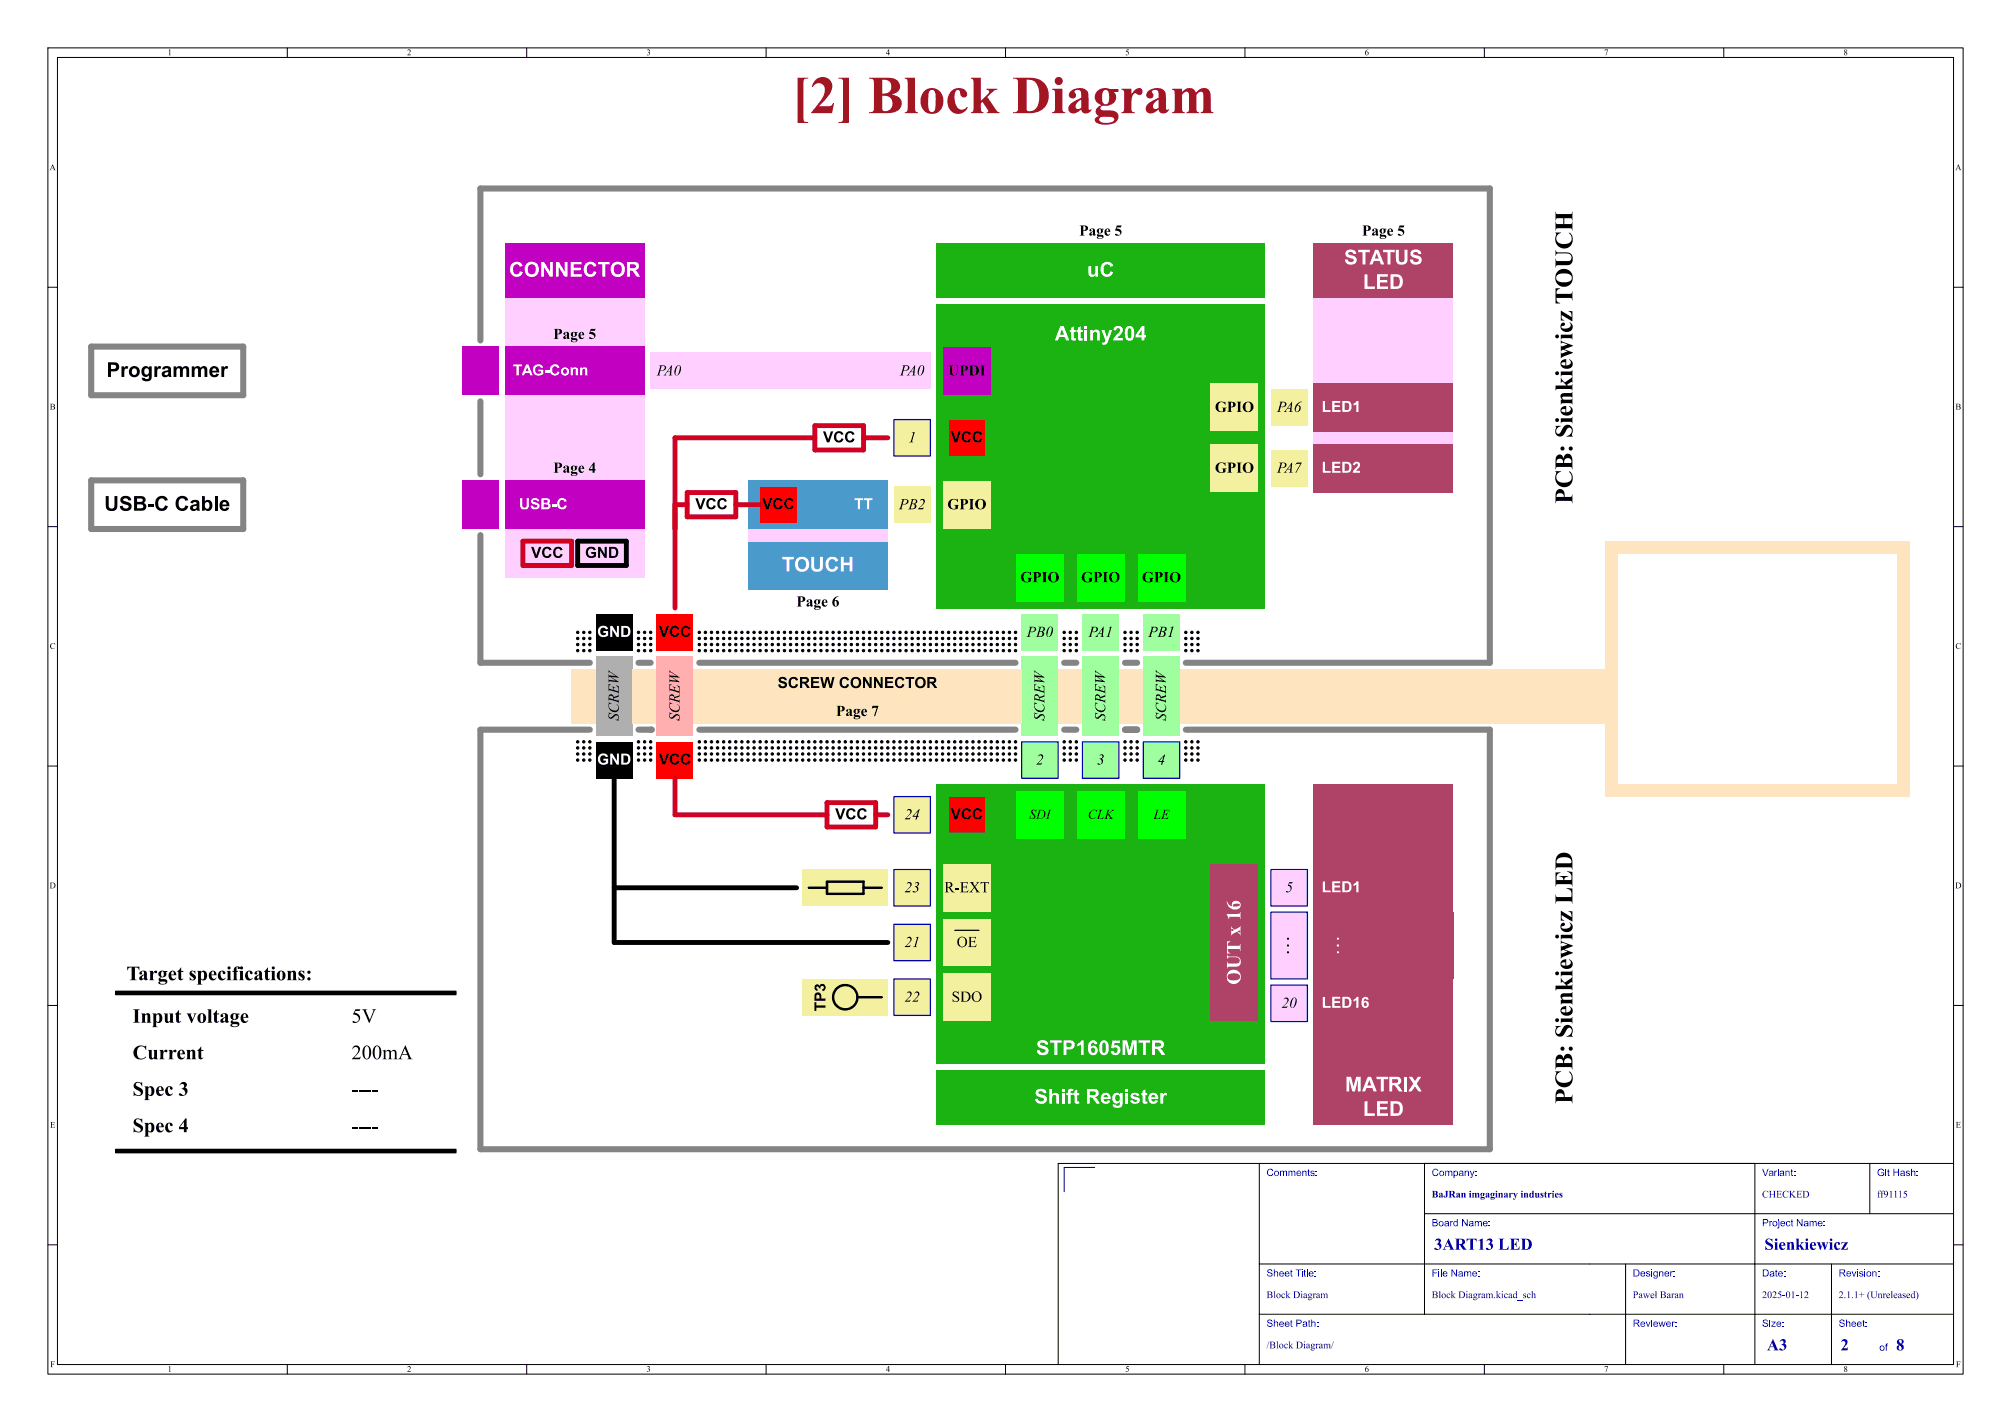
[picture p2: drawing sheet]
<svg xmlns="http://www.w3.org/2000/svg" width="420mm" height="297mm" viewBox="0 0 420 297" stroke-linecap="round" stroke-linejoin="round" font-family="sans-serif">
<defs><g id="words">
<text font-size="11.1" fill="#a21622" x="165.4" y="26.5">[2] BlockDiagram</text>
<g font-size="5.3">
<text x="329.8" y="105.2" transform="rotate(-90 329.8 105.2)">PCB:SienkiewiczTOUCH</text>
<text x="329.8" y="230.6" transform="rotate(-90 329.8 230.6)">PCB:SienkiewiczLED</text>
</g>
<g font-size="4.2" fill="#fff">
<text x="106.3" y="58.9">CONNECTOR</text>
<text x="227" y="58.9">uC</text>
<text x="280.7" y="56.3">STATUS</text>
<text x="284.7" y="61.5">LED</text>
<text x="220.3" y="72.2">Attiny204</text>
<text x="163.3" y="120.5">TOUCH</text>
<text x="260.2" y="205.7" transform="rotate(-90 260.2 205.7)">OUT x 16</text>
<text x="216.4" y="221.5">STP1605MTR</text>
<text x="216" y="231.6">Shift Register</text>
<text x="280.9" y="229.1">MATRIX</text>
<text x="284.7" y="234.2">LED</text>
</g>
<g font-size="4.2">
<text x="22.2" y="79.9">Programmer</text>
<text x="21.8" y="107.8">USB-C Cable</text>
<text x="26.4" y="206.4">Targetspecifications:</text>
<text x="27.7" y="215.3">Input voltage</text>
<text x="73.4" y="215.3">5V</text>
<text x="27.7" y="222.9">Current</text>
<text x="27.7" y="230.5">Spec3</text>
<text x="27.7" y="238.2">Spec4</text>
</g>
<g font-size="3.5" fill="#00007f">
<text x="299.5" y="261.9">3ART13LED</text>
<text x="368.5" y="261.9">Sienkiewicz</text>
<text x="369" y="282.9">A3</text>
<text x="384.4" y="282.9">2</text>
<text x="396" y="282.9">8</text>
</g>
<g font-size="3.2">
<text x="225.4" y="50">Page5</text>
<text x="284.4" y="50">Page5</text>
<text x="115.5" y="71.6">Page5</text>
<text x="137.2" y="79.2">PA0</text>
<text x="188" y="79.2">PA0</text>
<text x="198" y="79.2">UPDI</text>
<text x="253.7" y="86.9">GPIO</text>
<text x="266.7" y="86.9">PA6</text>
<text x="171.9" y="93.2">VCC</text>
<text x="189.7" y="93.2">1</text>
<text x="198.6" y="93.2">VCC</text>
<text x="115.5" y="99.6">Page4</text>
<text x="253.7" y="99.6">GPIO</text>
<text x="266.7" y="99.6">PA7</text>
<text x="145.2" y="107.2">VCC</text>
<text x="159.2" y="107.2">VCC</text>
<text x="187.7" y="107.2">PB2</text>
<text x="197.8" y="107.2">GPIO</text>
<text x="110.9" y="117.4">VCC</text>
<text x="122.2" y="117.4">GND</text>
<text x="213.1" y="122.4">GPIO</text>
<text x="225.8" y="122.4">GPIO</text>
<text x="238.5" y="122.4">GPIO</text>
<text x="166.3" y="127.5">Page6</text>
<text x="137.6" y="133.9">VCC</text>
<text x="214.4" y="133.9">PB0</text>
<text x="227.3" y="133.9">PA1</text>
<text x="239.8" y="133.9">PB1</text>
<text x="130" y="150.6" transform="rotate(-90 130 150.6)">SCREW</text>
<text x="142.7" y="150.6" transform="rotate(-90 142.7 150.6)">SCREW</text>
<text x="174.6" y="150.4">Page7</text>
<text x="218.9" y="150.6" transform="rotate(-90 218.9 150.6)">SCREW</text>
<text x="231.6" y="150.6" transform="rotate(-90 231.6 150.6)">SCREW</text>
<text x="244.3" y="150.6" transform="rotate(-90 244.3 150.6)">SCREW</text>
<text x="137.6" y="160.5">VCC</text>
<text x="216.4" y="160.5">2</text>
<text x="229.1" y="160.5">3</text>
<text x="241.8" y="160.5">4</text>
<text x="174.4" y="172">VCC</text>
<text x="188.9" y="172">24</text>
<text x="198.6" y="172">VCC</text>
<text x="188.9" y="187.2">23</text>
<text x="197.2" y="187.2">R-EXT</text>
<text x="268.4" y="187.2">5</text>
<text x="188.9" y="198.6">21</text>
<text x="199.8" y="198.6">OE</text>
<text x="173.2" y="211.2" transform="rotate(-90 173.2 211.2)">TP3</text>
<text x="188.9" y="210.1">22</text>
<text x="198.7" y="210.1">SDO</text>
<text x="267.6" y="211.3">20</text>
</g>
<g font-size="3.2" fill="#fff">
<text x="107.1" y="79.3">TAG-Conn</text>
<text x="276" y="86.9">LED1</text>
<text x="276" y="99.6">LED2</text>
<text x="108.4" y="107.2">USB-C</text>
<text x="178.4" y="107.2">TT</text>
<text x="124.7" y="133.9">GND</text>
<text x="124.7" y="160.5">GND</text>
<text x="276" y="187.2">LED1</text>
<text x="276" y="211.3">LED16</text>
</g>
<g font-size="2.8">
<text x="215" y="171.8">SDI</text>
<text x="227.2" y="171.8">CLK</text>
<text x="240.9" y="171.8">LE</text>
</g>
<g font-size="2.1" fill="#00f">
<text x="264.5" y="246.2">Comments:</text>
<text x="299" y="246.2">Company:</text>
<text x="368" y="246.2">Variant:</text>
<text x="392" y="246.2">Git Hash:</text>
<text x="299" y="256.7">Board Name:</text>
<text x="368" y="256.7">Project Name:</text>
<text x="264.5" y="267.2">Sheet Title:</text>
<text x="299" y="267.2">File Name:</text>
<text x="341" y="267.2">Designer:</text>
<text x="368" y="267.2">Date:</text>
<text x="384" y="267.2">Revision:</text>
<text x="264.5" y="277.7">Sheet Path:</text>
<text x="341" y="277.7">Reviewer:</text>
<text x="368" y="277.7">Size:</text>
<text x="384" y="277.7">Sheet:</text>
<text x="392.5" y="282.7">of</text>
</g>
<g font-size="2.1" fill="#00007f">
<text x="299" y="250.7">BaJRanimgaginaryindustries</text>
<text x="368" y="250.7">CHECKED</text>
<text x="392" y="250.7">ff91115</text>
<text x="264.5" y="271.7">Block Diagram</text>
<text x="299" y="271.7">Block Diagram.kicad_sch</text>
<text x="346.7" y="271.7">Baran</text>
<text x="368" y="271.7">2025-01-12</text>
<text x="384" y="271.7">2.1.1+(Unreleased)</text>
<text x="264.5" y="282.2">/Block Diagram/</text>
</g>
<g font-size="1.8">
<text x="35" y="12">1</text>
<text x="85" y="12">2</text>
<text x="135" y="12">3</text>
<text x="185" y="12">4</text>
<text x="235" y="12">5</text>
<text x="285" y="12">6</text>
<text x="335" y="12">7</text>
<text x="385" y="12">8</text>
<text x="10.3" y="36">A</text>
<text x="408.3" y="36">A</text>
<text x="10.4" y="86">B</text>
<text x="408.4" y="86">B</text>
<text x="10.4" y="136">C</text>
<text x="408.4" y="136">C</text>
<text x="10.3" y="186">D</text>
<text x="408.3" y="186">D</text>
<text x="10.4" y="236">E</text>
<text x="408.4" y="236">E</text>
<text x="10.5" y="286">F</text>
<text x="35" y="287">1</text>
<text x="85" y="287">2</text>
<text x="135" y="287">3</text>
<text x="185" y="287">4</text>
<text x="235" y="287">5</text>
<text x="285" y="287">6</text>
<text x="335" y="287">7</text>
<text x="385" y="287">8</text>
<text x="408.5" y="286">F</text>
</g>
</g></defs>
<g fill="none" stroke="#000" stroke-width=".21">
<path d="M10 10h400v277h-400zM12 12h396v273h-396zM60 10v2M110 10v2M160 10v2M210 10v2M260 10v2M310 10v2M360 10v2M10 60h2M408 60h2M10 110h2"/>
<path d="M408 110h2M10 160h2M408 160h2M10 210h2M408 210h2M408 253.5h-41.5v31.5M10 260h2M332 274.5h76M332 264h76M339.5 264v21M382.5 264v21M408 260h2"/>
<path d="M60 285v2M110 285v2M160 285v2M210 285v2M260 285v2M310 285v2M360 285v2"/>
</g>
<g fill="#00007f">
<path d="M341 269.7h.5a.42 .42 0 0 1 .6 .5 .42 .42 0 0 1-.7 .3v.5l.2 .1h-.6l.2-.1v-1.2h.2v.6a.31 .31 0 0 0 .5-.3 .31 .31 0 0 0-.5-.3z"/>
<path d="M342.4 270.2l.5 .1v.7l.2-.1-.1 .2-.7-.1-.1-.1 .4 .1 .2-.1v-.3l-.6 .3 .6-.4-.2-.3-.3 .3z"/>
<path d="M343.1 270.2h.4l-.1 .1 .2 .6 .2-.4-.2-.3h.5l-.1 .1 .2 .6 .2-.6-.1-.1h.3l-.5 1-.2-.7-.3 .7z"/>
<path d="M344.8 270.3l.4-.1 .3 .2v.1h-.7l.2 .4 .3 .1 .2-.2a.38 .38 0 0 1-.6 .3 .38 .38 0 0 1-.1-.6h.5l-.2-.3-.4 .3z"/>
<path d="M345.6 269.8l.3-.1v.6l.2-.2-.2 .3v.6l.2 .1h-.5l.2-.2v-.4l-.2 .2 .2-.3v-.5z"/>
</g>
<path d="M263 243v42M297.5 243v31.5M366.5 243v10.5h-69M390.5 243v10.5M408 243h-187v42M263 274.5h69M263 264h69" fill="none" stroke="#000" stroke-width=".21"/>
<path d="M105.4 110.5h29.2v10.2h-29.2z" fill="#ffcfff"/>
<path d="M124.5 137.2h7.6v16.5h-7.6z" fill="#afafaf"/>
<path d="M226.1 128.3h7.6v7.6h-7.6z" fill="#9fff9f"/>
<path d="M265.4 181.6h7.6v7.6h-7.6z" fill="#ffcfff"/>
<g fill="#0f0">
<path d="M237.5 115.6h10.1v10.1h-10.1z"/>
<path d="M224.8 115.6h10.1v10.1h-10.1z"/>
</g>
<g fill="#f3f0a0">
<path d="M252.7 92.7h10.2v10.2h-10.2z"/>
<path d="M265.4 94h7.6v7.6h-7.6z"/>
<path d="M265.4 81.3h7.6v7.6h-7.6z"/>
<path d="M252.7 80h10.2v10.2h-10.2z"/>
<path d="M167.6 181.6h17.8v7.6h-17.8z"/>
</g>
<path d="M105.4 50.8h29.2v11.4h-29.2z" fill="#c200c2"/>
<path d="M105.4 62.2h29.2v10.2h-29.2z" fill="#ffcfff"/>
<path d="M195.6 50.8h68.6v11.4h-68.6z" fill="#1ab312"/>
<path d="M226.1 154.9h7.6v7.7h-7.6z" fill="#9fff9f"/>
<path d="M132.1 139.7h5.1v11.4h-5.1z" fill="#ffe5bf"/>
<path d="M274.3 205.7h29.2v7.7h-29.2z" fill="#af4367"/>
<path d="M265.4 205.7h7.6v7.7h-7.6z" fill="#ffcfff"/>
<g fill="#af4367">
<path d="M274.3 181.6h29.2v7.6h-29.2z"/>
<path d="M274.3 190.5h8.9v14h-8.9z"/>
</g>
<path d="M265.4 190.5h7.6v14h-7.6z" fill="#ffcfff"/>
<g fill="#9fff9f">
<path d="M213.4 154.9h7.6v7.7h-7.6z"/>
<path d="M213.4 137.2h7.6v16.5h-7.6z"/>
</g>
<path d="M221 139.7h5.1v11.4h-5.1z" fill="#ffe5bf"/>
<g fill="#0f0">
<path d="M212.1 165.1h10.1v10.2h-10.1z"/>
<path d="M224.8 165.1h10.1v10.2h-10.1z"/>
</g>
<path d="M238.8 154.9h7.6v7.7h-7.6z" fill="#9fff9f"/>
<path d="M237.5 165.1h10.1v10.2h-10.1z" fill="#0f0"/>
<path d="M226.1 137.2h7.6v16.5h-7.6z" fill="#9fff9f"/>
<path d="M233.7 139.7h5.1v11.4h-5.1z" fill="#ffe5bf"/>
<path d="M238.8 137.2h7.6v16.5h-7.6z" fill="#9fff9f"/>
<path d="M196.8 203.2h10.2v10.2h-10.2z" fill="#f3f0a0"/>
<path d="M252.7 180.3h10.2v33.1h-10.2z" fill="#af4367"/>
<g fill="#f3f0a0">
<path d="M196.8 191.8h10.2v10.1h-10.2z"/>
<path d="M196.8 180.3h10.2v10.2h-10.2z"/>
</g>
<path d="M119.4 139.7h5.1v11.4h-5.1z" fill="#ffe5bf"/>
<g fill="#ffcfff">
<path d="M143.5 73.7h43.2v7.6h-43.2z"/>
<path d="M105.4 82.6h29.2v17.7h-29.2z"/>
</g>
<path d="M105.4 72.4h29.2v10.2h-29.2z" fill="#c200c2"/>
<g fill="#1ab312">
<path d="M195.6 215.9h68.6v6.3h-68.6z"/>
<path d="M195.6 223.5h68.6v11.4h-68.6z"/>
</g>
<path d="M167.6 204.5h17.8v7.6h-17.8z" fill="#f3f0a0"/>
<path d="M274.3 223.5h29.2v11.4h-29.2z" fill="#af4367"/>
<g fill="#f3f0a0">
<path d="M186.7 166.4h7.6v7.6h-7.6z"/>
<path d="M186.7 101.6h7.6v7.6h-7.6z"/>
</g>
<path d="M186.7 73.7h7.6v7.6h-7.6z" fill="#ffcfff"/>
<g fill="#f3f0a0">
<path d="M186.7 87.6h7.6v7.7h-7.6z"/>
<path d="M186.7 181.6h7.6v7.6h-7.6z"/>
<path d="M186.7 204.5h7.6v7.6h-7.6z"/>
<path d="M186.7 193h7.6v7.7h-7.6z"/>
</g>
<path d="M156.2 113h29.2v10.2h-29.2z" fill="#4a9bcb"/>
<path d="M156.2 110.5h29.2v2.5h-29.2z" fill="#ffcfff"/>
<path d="M274.3 92.7h29.2v10.2h-29.2z" fill="#af4367"/>
<path d="M196.8 100.3h10.2v10.2h-10.2z" fill="#f3f0a0"/>
<path d="M212.1 115.6h10.1v10.1h-10.1z" fill="#0f0"/>
<path d="M213.4 128.3h7.6v7.6h-7.6z" fill="#9fff9f"/>
<path d="M196.8 72.4h10.2v10.2h-10.2z" fill="#c200c2"/>
<path d="M238.8 128.3h7.6v7.6h-7.6z" fill="#9fff9f"/>
<g fill="#ffcfff">
<path d="M274.3 90.2h29.2v2.5h-29.2z"/>
<path d="M274.3 62.2h29.2v17.8h-29.2z"/>
</g>
<path d="M274.3 80h29.2v10.2h-29.2z" fill="#af4367"/>
<path d="M135.9 73.7h7.6v7.6h-7.6z" fill="#ffcfff"/>
<path d="M274.3 50.8h29.2v11.4h-29.2z" fill="#af4367"/>
<g fill="#ffe5bf">
<path d="M335.3 113h2.5v53.4h-2.5z"/>
<path d="M335.3 113h63.5v2.6h-63.5z"/>
<path d="M396.2 113h2.6v53.4h-2.6z"/>
<path d="M335.3 163.8h63.5v2.6h-63.5z"/>
<path d="M246.4 139.7h88.9v11.4h-88.9z"/>
</g>
<path d="M137.2 137.2h7.6v16.5h-7.6z" fill="#ffafaf"/>
<path d="M144.8 139.7h68.6v11.4h-68.6z" fill="#ffe5bf"/>
<g fill="#000" stroke="#000" stroke-width=".21">
<circle cx="162.6" cy="134.6" r=".25"/>
<circle cx="167.6" cy="158.7" r=".25"/>
<circle cx="167.6" cy="157.5" r=".25"/>
<circle cx="167.6" cy="156.2" r=".25"/>
<circle cx="168.9" cy="156.2" r=".25"/>
<circle cx="170.2" cy="158.7" r=".25"/>
<circle cx="170.2" cy="157.5" r=".25"/>
<circle cx="171.4" cy="157.5" r=".25"/>
<circle cx="171.4" cy="158.7" r=".25"/>
<circle cx="172.7" cy="158.7" r=".25"/>
<circle cx="172.7" cy="157.5" r=".25"/>
<circle cx="177.8" cy="156.2" r=".25"/>
<circle cx="177.8" cy="158.7" r=".25"/>
<circle cx="177.8" cy="154.9" r=".25"/>
<circle cx="177.8" cy="157.5" r=".25"/>
<circle cx="179.1" cy="157.5" r=".25"/>
<circle cx="179.1" cy="154.9" r=".25"/>
<circle cx="179.1" cy="158.7" r=".25"/>
<circle cx="179.1" cy="156.2" r=".25"/>
<circle cx="180.3" cy="154.9" r=".25"/>
<circle cx="181.6" cy="154.9" r=".25"/>
<circle cx="181.6" cy="156.2" r=".25"/>
<circle cx="182.9" cy="154.9" r=".25"/>
<circle cx="182.9" cy="156.2" r=".25"/>
<circle cx="184.1" cy="158.7" r=".25"/>
<circle cx="185.4" cy="157.5" r=".25"/>
<circle cx="234.9" cy="158.7" r=".25"/>
<circle cx="234.9" cy="156.2" r=".25"/>
<circle cx="236.2" cy="158.7" r=".25"/>
<circle cx="236.2" cy="157.5" r=".25"/>
<circle cx="237.5" cy="157.5" r=".25"/>
<circle cx="237.5" cy="156.2" r=".25"/>
</g>
<path d="M252.7 102.9h10.2v7.6h-10.2z" fill="#1ab312"/>
<g fill="#000" stroke="#000" stroke-width=".21">
<circle cx="247.6" cy="132.1" r=".25"/>
<circle cx="247.6" cy="135.9" r=".25"/>
<circle cx="247.6" cy="133.3" r=".25"/>
<circle cx="248.9" cy="135.9" r=".25"/>
<circle cx="250.2" cy="132.1" r=".25"/>
<circle cx="184.1" cy="156.2" r=".25"/>
<circle cx="184.1" cy="154.9" r=".25"/>
<circle cx="185.4" cy="156.2" r=".25"/>
<circle cx="185.4" cy="154.9" r=".25"/>
<circle cx="186.7" cy="156.2" r=".25"/>
</g>
<g fill="#1ab312">
<path d="M195.6 125.7h68.6v1.3h-68.6z"/>
<path d="M234.9 115.6h2.6v10.1h-2.6z"/>
<path d="M196.8 110.5h66.1v5.1h-66.1z"/>
<path d="M247.6 115.6h15.3v10.1h-15.3z"/>
</g>
<g fill="#000" stroke="#000" stroke-width=".21">
<circle cx="168.9" cy="158.7" r=".25"/>
<circle cx="170.2" cy="154.9" r=".25"/>
<circle cx="171.4" cy="154.9" r=".25"/>
<circle cx="174" cy="154.9" r=".25"/>
<circle cx="186.7" cy="154.9" r=".25"/>
</g>
<path d="M198.1 166.4h7.6v7.6h-7.6z" fill="#f00"/>
<g fill="#000" stroke="#000" stroke-width=".21">
<circle cx="162.6" cy="133.3" r=".25"/>
<circle cx="247.6" cy="134.6" r=".25"/>
<circle cx="248.9" cy="132.1" r=".25"/>
<circle cx="248.9" cy="133.3" r=".25"/>
<circle cx="248.9" cy="134.6" r=".25"/>
<circle cx="250.2" cy="133.3" r=".25"/>
<circle cx="167.6" cy="154.9" r=".25"/>
<circle cx="174" cy="157.5" r=".25"/>
<circle cx="175.3" cy="154.9" r=".25"/>
<circle cx="176.5" cy="154.9" r=".25"/>
</g>
<g fill="#1ab312">
<path d="M222.2 115.6h2.6v10.1h-2.6z"/>
<path d="M196.8 115.6h15.3v10.1h-15.3z"/>
</g>
<g fill="#000" stroke="#000" stroke-width=".21">
<circle cx="152.4" cy="132.1" r=".25"/>
<circle cx="160" cy="135.9" r=".25"/>
<circle cx="162.6" cy="135.9" r=".25"/>
<circle cx="163.8" cy="134.6" r=".25"/>
<circle cx="186.7" cy="132.1" r=".25"/>
<circle cx="188" cy="135.9" r=".25"/>
<circle cx="188" cy="134.6" r=".25"/>
<circle cx="190.5" cy="132.1" r=".25"/>
<circle cx="190.5" cy="133.3" r=".25"/>
<circle cx="191.8" cy="134.6" r=".25"/>
<circle cx="196.8" cy="134.6" r=".25"/>
<circle cx="198.1" cy="132.1" r=".25"/>
<circle cx="200.7" cy="132.1" r=".25"/>
<circle cx="201.9" cy="135.9" r=".25"/>
<circle cx="201.9" cy="132.1" r=".25"/>
<circle cx="201.9" cy="133.3" r=".25"/>
<circle cx="203.2" cy="135.9" r=".25"/>
<circle cx="203.2" cy="133.3" r=".25"/>
<circle cx="204.5" cy="133.3" r=".25"/>
<circle cx="204.5" cy="135.9" r=".25"/>
<circle cx="204.5" cy="132.1" r=".25"/>
<circle cx="205.7" cy="133.3" r=".25"/>
<circle cx="205.7" cy="132.1" r=".25"/>
<circle cx="205.7" cy="134.6" r=".25"/>
<circle cx="207" cy="132.1" r=".25"/>
<circle cx="209.5" cy="132.1" r=".25"/>
<circle cx="210.8" cy="132.1" r=".25"/>
<circle cx="212.1" cy="132.1" r=".25"/>
<circle cx="174" cy="156.2" r=".25"/>
<circle cx="175.3" cy="156.2" r=".25"/>
<circle cx="198.1" cy="156.2" r=".25"/>
<circle cx="203.2" cy="156.2" r=".25"/>
<circle cx="203.2" cy="154.9" r=".25"/>
<circle cx="204.5" cy="158.7" r=".25"/>
<circle cx="205.7" cy="158.7" r=".25"/>
<circle cx="207" cy="157.5" r=".25"/>
<circle cx="208.3" cy="157.5" r=".25"/>
<circle cx="209.5" cy="157.5" r=".25"/>
<circle cx="210.8" cy="156.2" r=".25"/>
<circle cx="212.1" cy="156.2" r=".25"/>
<circle cx="212.1" cy="154.9" r=".25"/>
<circle cx="236.2" cy="154.9" r=".25"/>
</g>
<path d="M196.8 165.1h1.3v10.2h-1.3z" fill="#1ab312"/>
<g fill="#000" stroke="#000" stroke-width=".21">
<circle cx="151.1" cy="133.3" r=".25"/>
<circle cx="157.5" cy="135.9" r=".25"/>
<circle cx="160" cy="132.1" r=".25"/>
<circle cx="161.3" cy="133.3" r=".25"/>
<circle cx="165.1" cy="132.1" r=".25"/>
<circle cx="234.9" cy="157.5" r=".25"/>
<circle cx="237.5" cy="154.9" r=".25"/>
<circle cx="247.6" cy="156.2" r=".25"/>
<circle cx="248.9" cy="156.2" r=".25"/>
</g>
<path d="M252.7 72.4h10.2v7.6h-10.2z" fill="#1ab312"/>
<g fill="#000" stroke="#000" stroke-width=".21">
<circle cx="134.6" cy="132.1" r=".25"/>
<circle cx="135.9" cy="135.9" r=".25"/>
<circle cx="146" cy="132.1" r=".25"/>
<circle cx="147.3" cy="134.6" r=".25"/>
<circle cx="148.6" cy="134.6" r=".25"/>
<circle cx="149.9" cy="135.9" r=".25"/>
<circle cx="149.9" cy="134.6" r=".25"/>
<circle cx="162.6" cy="132.1" r=".25"/>
<circle cx="163.8" cy="132.1" r=".25"/>
<circle cx="180.3" cy="132.1" r=".25"/>
<circle cx="182.9" cy="134.6" r=".25"/>
<circle cx="193" cy="133.3" r=".25"/>
<circle cx="194.3" cy="132.1" r=".25"/>
<circle cx="210.8" cy="135.9" r=".25"/>
<circle cx="133.3" cy="158.7" r=".25"/>
<circle cx="149.9" cy="158.7" r=".25"/>
<circle cx="222.2" cy="156.2" r=".25"/>
<circle cx="222.2" cy="154.9" r=".25"/>
<circle cx="223.5" cy="154.9" r=".25"/>
<circle cx="223.5" cy="156.2" r=".25"/>
<circle cx="224.8" cy="154.9" r=".25"/>
<circle cx="236.2" cy="156.2" r=".25"/>
</g>
<path d="M137.2 154.9h7.6v7.7h-7.6z" fill="#f00"/>
<g fill="#000" stroke="#000" stroke-width=".21">
<circle cx="163.8" cy="133.3" r=".25"/>
<circle cx="163.8" cy="135.9" r=".25"/>
<circle cx="165.1" cy="135.9" r=".25"/>
<circle cx="165.1" cy="134.6" r=".25"/>
<circle cx="165.1" cy="133.3" r=".25"/>
<circle cx="166.4" cy="134.6" r=".25"/>
<circle cx="166.4" cy="133.3" r=".25"/>
<circle cx="166.4" cy="135.9" r=".25"/>
<circle cx="166.4" cy="132.1" r=".25"/>
<circle cx="167.6" cy="135.9" r=".25"/>
<circle cx="167.6" cy="134.6" r=".25"/>
<circle cx="167.6" cy="132.1" r=".25"/>
<circle cx="167.6" cy="133.3" r=".25"/>
<circle cx="168.9" cy="134.6" r=".25"/>
<circle cx="168.9" cy="135.9" r=".25"/>
<circle cx="168.9" cy="133.3" r=".25"/>
<circle cx="168.9" cy="132.1" r=".25"/>
<circle cx="170.2" cy="132.1" r=".25"/>
<circle cx="170.2" cy="135.9" r=".25"/>
<circle cx="170.2" cy="134.6" r=".25"/>
<circle cx="171.4" cy="135.9" r=".25"/>
<circle cx="171.4" cy="134.6" r=".25"/>
<circle cx="171.4" cy="132.1" r=".25"/>
<circle cx="171.4" cy="133.3" r=".25"/>
<circle cx="172.7" cy="135.9" r=".25"/>
<circle cx="172.7" cy="133.3" r=".25"/>
<circle cx="172.7" cy="134.6" r=".25"/>
<circle cx="172.7" cy="132.1" r=".25"/>
<circle cx="177.8" cy="135.9" r=".25"/>
<circle cx="177.8" cy="132.1" r=".25"/>
<circle cx="177.8" cy="134.6" r=".25"/>
<circle cx="177.8" cy="133.3" r=".25"/>
<circle cx="179.1" cy="133.3" r=".25"/>
<circle cx="179.1" cy="132.1" r=".25"/>
<circle cx="179.1" cy="134.6" r=".25"/>
<circle cx="179.1" cy="135.9" r=".25"/>
<circle cx="180.3" cy="133.3" r=".25"/>
<circle cx="180.3" cy="135.9" r=".25"/>
<circle cx="180.3" cy="134.6" r=".25"/>
<circle cx="181.6" cy="132.1" r=".25"/>
<circle cx="181.6" cy="134.6" r=".25"/>
<circle cx="181.6" cy="135.9" r=".25"/>
<circle cx="182.9" cy="135.9" r=".25"/>
<circle cx="184.1" cy="135.9" r=".25"/>
<circle cx="184.1" cy="134.6" r=".25"/>
<circle cx="185.4" cy="135.9" r=".25"/>
<circle cx="186.7" cy="135.9" r=".25"/>
<circle cx="133.3" cy="154.9" r=".25"/>
<circle cx="146" cy="156.2" r=".25"/>
<circle cx="148.6" cy="158.7" r=".25"/>
<circle cx="152.4" cy="156.2" r=".25"/>
<circle cx="154.9" cy="156.2" r=".25"/>
<circle cx="157.5" cy="154.9" r=".25"/>
<circle cx="158.7" cy="157.5" r=".25"/>
<circle cx="158.7" cy="154.9" r=".25"/>
<circle cx="161.3" cy="156.2" r=".25"/>
<circle cx="161.3" cy="154.9" r=".25"/>
<circle cx="162.6" cy="154.9" r=".25"/>
<circle cx="162.6" cy="156.2" r=".25"/>
<circle cx="163.8" cy="156.2" r=".25"/>
<circle cx="163.8" cy="154.9" r=".25"/>
<circle cx="165.1" cy="154.9" r=".25"/>
<circle cx="165.1" cy="156.2" r=".25"/>
<circle cx="166.4" cy="158.7" r=".25"/>
<circle cx="166.4" cy="156.2" r=".25"/>
<circle cx="166.4" cy="154.9" r=".25"/>
<circle cx="180.3" cy="158.7" r=".25"/>
</g>
<path d="M205.7 92.7h47v2.6h-47z" fill="#1ab312"/>
<path d="M198.1 87.6h7.6v7.7h-7.6z" fill="#f00"/>
<circle cx="185.4" cy="132.1" r=".25" fill="#000" stroke="#000" stroke-width=".21"/>
<g fill="#1ab312">
<path d="M196.8 64.8h66.1v7.6h-66.1z"/>
<path d="M195.6 63.5h68.6v1.3h-68.6z"/>
</g>
<g fill="#000" stroke="#000" stroke-width=".21">
<circle cx="186.7" cy="134.6" r=".25"/>
<circle cx="196.8" cy="154.9" r=".25"/>
<circle cx="196.8" cy="158.7" r=".25"/>
</g>
<path d="M207 100.3h45.7v10.2h-45.7z" fill="#1ab312"/>
<g fill="#000" stroke="#000" stroke-width=".21">
<circle cx="174" cy="132.1" r=".25"/>
<circle cx="182.9" cy="132.1" r=".25"/>
<circle cx="184.1" cy="132.1" r=".25"/>
<circle cx="174" cy="158.7" r=".25"/>
<circle cx="175.3" cy="157.5" r=".25"/>
<circle cx="175.3" cy="158.7" r=".25"/>
<circle cx="176.5" cy="158.7" r=".25"/>
<circle cx="176.5" cy="156.2" r=".25"/>
<circle cx="176.5" cy="157.5" r=".25"/>
</g>
<path d="M262.9 64.8h1.3v62.2h-1.3z" fill="#1ab312"/>
<g fill="#000" stroke="#000" stroke-width=".21">
<circle cx="182.9" cy="133.3" r=".25"/>
<circle cx="184.1" cy="133.3" r=".25"/>
<circle cx="171.4" cy="156.2" r=".25"/>
<circle cx="172.7" cy="154.9" r=".25"/>
</g>
<path d="M195.6 163.8h1.2v52.1h-1.2z" fill="#1ab312"/>
<g fill="#000" stroke="#000" stroke-width=".21">
<circle cx="185.4" cy="134.6" r=".25"/>
<circle cx="186.7" cy="133.3" r=".25"/>
<circle cx="181.6" cy="157.5" r=".25"/>
<circle cx="182.9" cy="157.5" r=".25"/>
</g>
<g fill="#1ab312">
<path d="M207 72.4h45.7v10.2h-45.7z"/>
<path d="M196.8 82.6h55.9v5h-55.9z"/>
<path d="M205.7 87.6h47v2.6h-47z"/>
<path d="M205.7 90.2h57.2v2.5h-57.2z"/>
<path d="M196.8 95.3h55.9v5h-55.9z"/>
<path d="M196.8 87.6h1.3v7.7h-1.3z"/>
</g>
<g fill="#000" stroke="#000" stroke-width=".21">
<circle cx="170.2" cy="133.3" r=".25"/>
<circle cx="174" cy="133.3" r=".25"/>
<circle cx="174" cy="135.9" r=".25"/>
<circle cx="174" cy="134.6" r=".25"/>
<circle cx="175.3" cy="132.1" r=".25"/>
<circle cx="175.3" cy="133.3" r=".25"/>
<circle cx="175.3" cy="135.9" r=".25"/>
<circle cx="175.3" cy="134.6" r=".25"/>
<circle cx="176.5" cy="132.1" r=".25"/>
<circle cx="176.5" cy="135.9" r=".25"/>
<circle cx="176.5" cy="133.3" r=".25"/>
<circle cx="176.5" cy="134.6" r=".25"/>
<circle cx="181.6" cy="133.3" r=".25"/>
<circle cx="203.2" cy="134.6" r=".25"/>
<circle cx="203.2" cy="132.1" r=".25"/>
<circle cx="204.5" cy="134.6" r=".25"/>
<circle cx="205.7" cy="135.9" r=".25"/>
<circle cx="207" cy="133.3" r=".25"/>
<circle cx="207" cy="134.6" r=".25"/>
<circle cx="236.2" cy="133.3" r=".25"/>
<circle cx="236.2" cy="134.6" r=".25"/>
<circle cx="158.7" cy="158.7" r=".25"/>
<circle cx="160" cy="154.9" r=".25"/>
<circle cx="160" cy="157.5" r=".25"/>
<circle cx="160" cy="156.2" r=".25"/>
<circle cx="160" cy="158.7" r=".25"/>
<circle cx="161.3" cy="157.5" r=".25"/>
<circle cx="161.3" cy="158.7" r=".25"/>
<circle cx="162.6" cy="158.7" r=".25"/>
<circle cx="163.8" cy="158.7" r=".25"/>
<circle cx="163.8" cy="157.5" r=".25"/>
<circle cx="165.1" cy="157.5" r=".25"/>
<circle cx="165.1" cy="158.7" r=".25"/>
<circle cx="166.4" cy="157.5" r=".25"/>
<circle cx="180.3" cy="157.5" r=".25"/>
<circle cx="180.3" cy="156.2" r=".25"/>
<circle cx="181.6" cy="158.7" r=".25"/>
<circle cx="182.9" cy="158.7" r=".25"/>
<circle cx="184.1" cy="157.5" r=".25"/>
<circle cx="185.4" cy="158.7" r=".25"/>
<circle cx="186.7" cy="157.5" r=".25"/>
<circle cx="186.7" cy="158.7" r=".25"/>
<circle cx="234.9" cy="154.9" r=".25"/>
<circle cx="247.6" cy="158.7" r=".25"/>
<circle cx="247.6" cy="157.5" r=".25"/>
<circle cx="250.2" cy="157.5" r=".25"/>
<circle cx="250.2" cy="156.2" r=".25"/>
<circle cx="250.2" cy="154.9" r=".25"/>
</g>
<path d="M262.9 163.8h1.3v52.1h-1.3z" fill="#1ab312"/>
<path d="M274.3 204.5h29.2v1.2h-29.2z" fill="#af4367"/>
<g fill="#000" stroke="#000" stroke-width=".21">
<circle cx="120.6" cy="133.3" r=".25"/>
<circle cx="123.2" cy="133.3" r=".25"/>
<circle cx="196.8" cy="135.9" r=".25"/>
<circle cx="198.1" cy="135.9" r=".25"/>
<circle cx="198.1" cy="134.6" r=".25"/>
<circle cx="199.4" cy="133.3" r=".25"/>
<circle cx="208.3" cy="132.1" r=".25"/>
<circle cx="208.3" cy="134.6" r=".25"/>
<circle cx="209.5" cy="134.6" r=".25"/>
<circle cx="210.8" cy="134.6" r=".25"/>
<circle cx="210.8" cy="133.3" r=".25"/>
<circle cx="212.1" cy="134.6" r=".25"/>
<circle cx="222.2" cy="133.3" r=".25"/>
<circle cx="222.2" cy="132.1" r=".25"/>
<circle cx="223.5" cy="134.6" r=".25"/>
<circle cx="234.9" cy="133.3" r=".25"/>
<circle cx="236.2" cy="132.1" r=".25"/>
<circle cx="250.2" cy="135.9" r=".25"/>
<circle cx="250.2" cy="134.6" r=".25"/>
<circle cx="123.2" cy="157.5" r=".25"/>
<circle cx="153.7" cy="154.9" r=".25"/>
<circle cx="199.4" cy="156.2" r=".25"/>
<circle cx="199.4" cy="154.9" r=".25"/>
<circle cx="200.7" cy="158.7" r=".25"/>
<circle cx="200.7" cy="154.9" r=".25"/>
<circle cx="200.7" cy="156.2" r=".25"/>
<circle cx="200.7" cy="157.5" r=".25"/>
<circle cx="201.9" cy="156.2" r=".25"/>
<circle cx="247.6" cy="154.9" r=".25"/>
<circle cx="248.9" cy="158.7" r=".25"/>
<circle cx="250.2" cy="158.7" r=".25"/>
</g>
<path d="M124.5 154.9h7.6v7.7h-7.6z" fill="#000"/>
<path d="M156.2 100.3h2.5v10.2h-2.5z" fill="#4a9bcb"/>
<g fill="#000" stroke="#000" stroke-width=".21">
<circle cx="133.3" cy="156.2" r=".25"/>
<circle cx="134.6" cy="156.2" r=".25"/>
</g>
<path d="M205.7 165.1h6.4v10.2h-6.4z" fill="#1ab312"/>
<g fill="#000" stroke="#000" stroke-width=".21">
<circle cx="121.9" cy="133.3" r=".25"/>
<circle cx="121.9" cy="135.9" r=".25"/>
<circle cx="121.9" cy="132.1" r=".25"/>
<circle cx="121.9" cy="134.6" r=".25"/>
<circle cx="123.2" cy="135.9" r=".25"/>
<circle cx="123.2" cy="132.1" r=".25"/>
<circle cx="123.2" cy="134.6" r=".25"/>
<circle cx="162.6" cy="157.5" r=".25"/>
</g>
<path d="M137.2 128.3h7.6v7.6h-7.6z" fill="#f00"/>
<g fill="#000" stroke="#000" stroke-width=".21">
<circle cx="209.5" cy="135.9" r=".25"/>
<circle cx="248.9" cy="157.5" r=".25"/>
<circle cx="248.9" cy="154.9" r=".25"/>
</g>
<path d="M247.6 165.1h15.3v10.2h-15.3z" fill="#1ab312"/>
<g fill="#000" stroke="#000" stroke-width=".21">
<circle cx="234.9" cy="134.6" r=".25"/>
<circle cx="204.5" cy="156.2" r=".25"/>
<circle cx="222.2" cy="158.7" r=".25"/>
<circle cx="223.5" cy="158.7" r=".25"/>
<circle cx="223.5" cy="157.5" r=".25"/>
<circle cx="224.8" cy="157.5" r=".25"/>
<circle cx="224.8" cy="158.7" r=".25"/>
<circle cx="237.5" cy="158.7" r=".25"/>
</g>
<g fill="#1ab312">
<path d="M234.9 165.1h2.6v10.2h-2.6z"/>
<path d="M195.6 163.8h68.6v1.3h-68.6z"/>
<path d="M196.8 190.5h55.9v1.3h-55.9z"/>
<path d="M195.6 175.3h68.6v5h-68.6z"/>
<path d="M222.2 165.1h2.6v10.2h-2.6z"/>
<path d="M207 180.3h45.7v33.1h-45.7z"/>
<path d="M198.1 174h7.6v1.3h-7.6z"/>
<path d="M198.1 165.1h7.6v1.3h-7.6z"/>
</g>
<g fill="#000" stroke="#000" stroke-width=".21">
<circle cx="120.6" cy="135.9" r=".25"/>
<circle cx="120.6" cy="134.6" r=".25"/>
<circle cx="120.6" cy="132.1" r=".25"/>
<circle cx="133.3" cy="135.9" r=".25"/>
<circle cx="188" cy="132.1" r=".25"/>
<circle cx="188" cy="133.3" r=".25"/>
<circle cx="189.2" cy="132.1" r=".25"/>
<circle cx="189.2" cy="135.9" r=".25"/>
<circle cx="189.2" cy="134.6" r=".25"/>
<circle cx="190.5" cy="135.9" r=".25"/>
<circle cx="190.5" cy="134.6" r=".25"/>
<circle cx="191.8" cy="135.9" r=".25"/>
<circle cx="191.8" cy="132.1" r=".25"/>
<circle cx="191.8" cy="133.3" r=".25"/>
<circle cx="193" cy="134.6" r=".25"/>
<circle cx="193" cy="135.9" r=".25"/>
<circle cx="193" cy="132.1" r=".25"/>
<circle cx="194.3" cy="135.9" r=".25"/>
<circle cx="194.3" cy="134.6" r=".25"/>
<circle cx="194.3" cy="133.3" r=".25"/>
<circle cx="195.6" cy="135.9" r=".25"/>
<circle cx="195.6" cy="133.3" r=".25"/>
<circle cx="195.6" cy="132.1" r=".25"/>
<circle cx="195.6" cy="134.6" r=".25"/>
<circle cx="196.8" cy="132.1" r=".25"/>
<circle cx="196.8" cy="133.3" r=".25"/>
<circle cx="198.1" cy="133.3" r=".25"/>
<circle cx="199.4" cy="132.1" r=".25"/>
<circle cx="199.4" cy="135.9" r=".25"/>
<circle cx="199.4" cy="134.6" r=".25"/>
<circle cx="200.7" cy="135.9" r=".25"/>
<circle cx="200.7" cy="134.6" r=".25"/>
<circle cx="200.7" cy="133.3" r=".25"/>
<circle cx="201.9" cy="134.6" r=".25"/>
<circle cx="223.5" cy="132.1" r=".25"/>
<circle cx="188" cy="158.7" r=".25"/>
<circle cx="188" cy="154.9" r=".25"/>
<circle cx="188" cy="157.5" r=".25"/>
<circle cx="189.2" cy="157.5" r=".25"/>
<circle cx="189.2" cy="158.7" r=".25"/>
<circle cx="189.2" cy="154.9" r=".25"/>
<circle cx="190.5" cy="158.7" r=".25"/>
<circle cx="190.5" cy="157.5" r=".25"/>
<circle cx="190.5" cy="156.2" r=".25"/>
<circle cx="190.5" cy="154.9" r=".25"/>
<circle cx="191.8" cy="158.7" r=".25"/>
<circle cx="191.8" cy="156.2" r=".25"/>
<circle cx="191.8" cy="157.5" r=".25"/>
<circle cx="191.8" cy="154.9" r=".25"/>
<circle cx="193" cy="157.5" r=".25"/>
<circle cx="193" cy="156.2" r=".25"/>
<circle cx="193" cy="154.9" r=".25"/>
<circle cx="193" cy="158.7" r=".25"/>
<circle cx="194.3" cy="157.5" r=".25"/>
<circle cx="194.3" cy="154.9" r=".25"/>
<circle cx="194.3" cy="158.7" r=".25"/>
<circle cx="194.3" cy="156.2" r=".25"/>
<circle cx="195.6" cy="158.7" r=".25"/>
<circle cx="195.6" cy="154.9" r=".25"/>
<circle cx="195.6" cy="156.2" r=".25"/>
<circle cx="195.6" cy="157.5" r=".25"/>
<circle cx="196.8" cy="157.5" r=".25"/>
<circle cx="196.8" cy="156.2" r=".25"/>
<circle cx="198.1" cy="158.7" r=".25"/>
<circle cx="198.1" cy="157.5" r=".25"/>
<circle cx="198.1" cy="154.9" r=".25"/>
<circle cx="199.4" cy="157.5" r=".25"/>
<circle cx="199.4" cy="158.7" r=".25"/>
<circle cx="201.9" cy="158.7" r=".25"/>
<circle cx="201.9" cy="154.9" r=".25"/>
<circle cx="203.2" cy="157.5" r=".25"/>
<circle cx="203.2" cy="158.7" r=".25"/>
<circle cx="207" cy="158.7" r=".25"/>
<circle cx="208.3" cy="156.2" r=".25"/>
<circle cx="208.3" cy="158.7" r=".25"/>
<circle cx="210.8" cy="158.7" r=".25"/>
<circle cx="210.8" cy="157.5" r=".25"/>
<circle cx="210.8" cy="154.9" r=".25"/>
<circle cx="222.2" cy="157.5" r=".25"/>
<circle cx="224.8" cy="156.2" r=".25"/>
</g>
<path d="M124.5 128.3h7.6v7.6h-7.6z" fill="#000"/>
<path d="M195.6 64.8h1.2v62.2h-1.2z" fill="#1ab312"/>
<path d="M24.1 207h71.1v.8h-71.1z" fill="#000"/>
<g fill="#000" stroke="#000" stroke-width=".21">
<circle cx="120.6" cy="156.2" r=".25"/>
<circle cx="121.9" cy="157.5" r=".25"/>
<circle cx="121.9" cy="154.9" r=".25"/>
</g>
<g fill="#c200c2">
<path d="M96.5 72.4h7.6v10.2h-7.6z"/>
<path d="M96.5 100.3h7.6v10.2h-7.6z"/>
</g>
<g fill="#1ab312">
<path d="M196.8 201.9h55.9v1.3h-55.9z"/>
<path d="M196.8 213.4h66.1v2.5h-66.1z"/>
</g>
<g fill="#af4367">
<path d="M283.2 190.5h20.3v14h-20.3z"/>
<path d="M274.3 189.2h29.2v1.3h-29.2z"/>
</g>
<path d="M24.1 240h71.1v.8h-71.1z" fill="#000"/>
<g fill="#000" stroke="#000" stroke-width=".21">
<circle cx="133.3" cy="132.1" r=".25"/>
<circle cx="133.3" cy="134.6" r=".25"/>
<circle cx="134.6" cy="135.9" r=".25"/>
<circle cx="189.2" cy="133.3" r=".25"/>
</g>
<g fill="#4a9bcb">
<path d="M166.4 100.3h19v10.2h-19z"/>
<path d="M156.2 109.2h29.2v1.3h-29.2z"/>
</g>
<path d="M158.7 101.6h7.7v7.6h-7.7z" fill="#f00"/>
<path d="M156.2 100.3h29.2v1.3h-29.2z" fill="#4a9bcb"/>
<g fill="#000" stroke="#000" stroke-width=".21">
<circle cx="134.6" cy="134.6" r=".25"/>
<circle cx="135.9" cy="134.6" r=".25"/>
<circle cx="135.9" cy="132.1" r=".25"/>
<circle cx="207" cy="135.9" r=".25"/>
<circle cx="212.1" cy="133.3" r=".25"/>
<circle cx="120.6" cy="157.5" r=".25"/>
<circle cx="120.6" cy="158.7" r=".25"/>
<circle cx="120.6" cy="154.9" r=".25"/>
<circle cx="121.9" cy="156.2" r=".25"/>
<circle cx="121.9" cy="158.7" r=".25"/>
<circle cx="123.2" cy="156.2" r=".25"/>
<circle cx="123.2" cy="158.7" r=".25"/>
<circle cx="123.2" cy="154.9" r=".25"/>
<circle cx="133.3" cy="157.5" r=".25"/>
<circle cx="134.6" cy="154.9" r=".25"/>
<circle cx="134.6" cy="157.5" r=".25"/>
<circle cx="134.6" cy="158.7" r=".25"/>
<circle cx="135.9" cy="157.5" r=".25"/>
<circle cx="135.9" cy="156.2" r=".25"/>
<circle cx="135.9" cy="154.9" r=".25"/>
<circle cx="135.9" cy="158.7" r=".25"/>
<circle cx="209.5" cy="154.9" r=".25"/>
</g>
<path d="M274.3 213.4h29.2v10.1h-29.2z" fill="#af4367"/>
<g fill="#000" stroke="#000" stroke-width=".21">
<circle cx="170.2" cy="156.2" r=".25"/>
<circle cx="172.7" cy="156.2" r=".25"/>
<circle cx="188" cy="156.2" r=".25"/>
<circle cx="189.2" cy="156.2" r=".25"/>
</g>
<path d="M274.3 163.8h29.2v17.8h-29.2z" fill="#af4367"/>
<g fill="#000" stroke="#000" stroke-width=".21">
<circle cx="133.3" cy="133.3" r=".25"/>
<circle cx="135.9" cy="133.3" r=".25"/>
<circle cx="151.1" cy="134.6" r=".25"/>
<circle cx="152.4" cy="133.3" r=".25"/>
<circle cx="152.4" cy="135.9" r=".25"/>
<circle cx="152.4" cy="134.6" r=".25"/>
<circle cx="153.7" cy="135.9" r=".25"/>
<circle cx="153.7" cy="133.3" r=".25"/>
<circle cx="153.7" cy="134.6" r=".25"/>
<circle cx="156.2" cy="135.9" r=".25"/>
<circle cx="156.2" cy="132.1" r=".25"/>
<circle cx="156.2" cy="133.3" r=".25"/>
<circle cx="156.2" cy="134.6" r=".25"/>
<circle cx="157.5" cy="133.3" r=".25"/>
<circle cx="157.5" cy="132.1" r=".25"/>
<circle cx="157.5" cy="134.6" r=".25"/>
<circle cx="158.7" cy="132.1" r=".25"/>
<circle cx="158.7" cy="133.3" r=".25"/>
<circle cx="158.7" cy="134.6" r=".25"/>
<circle cx="160" cy="134.6" r=".25"/>
<circle cx="185.4" cy="133.3" r=".25"/>
<circle cx="208.3" cy="135.9" r=".25"/>
<circle cx="208.3" cy="133.3" r=".25"/>
<circle cx="209.5" cy="133.3" r=".25"/>
<circle cx="212.1" cy="135.9" r=".25"/>
<circle cx="222.2" cy="134.6" r=".25"/>
<circle cx="222.2" cy="135.9" r=".25"/>
<circle cx="223.5" cy="135.9" r=".25"/>
<circle cx="223.5" cy="133.3" r=".25"/>
<circle cx="224.8" cy="135.9" r=".25"/>
<circle cx="224.8" cy="134.6" r=".25"/>
<circle cx="224.8" cy="133.3" r=".25"/>
<circle cx="224.8" cy="132.1" r=".25"/>
<circle cx="234.9" cy="132.1" r=".25"/>
<circle cx="234.9" cy="135.9" r=".25"/>
<circle cx="236.2" cy="135.9" r=".25"/>
<circle cx="237.5" cy="135.9" r=".25"/>
<circle cx="237.5" cy="132.1" r=".25"/>
<circle cx="237.5" cy="133.3" r=".25"/>
<circle cx="237.5" cy="134.6" r=".25"/>
<circle cx="149.9" cy="157.5" r=".25"/>
<circle cx="151.1" cy="158.7" r=".25"/>
<circle cx="151.1" cy="154.9" r=".25"/>
<circle cx="152.4" cy="157.5" r=".25"/>
<circle cx="154.9" cy="158.7" r=".25"/>
<circle cx="158.7" cy="156.2" r=".25"/>
<circle cx="168.9" cy="157.5" r=".25"/>
<circle cx="201.9" cy="157.5" r=".25"/>
<circle cx="204.5" cy="157.5" r=".25"/>
<circle cx="204.5" cy="154.9" r=".25"/>
<circle cx="205.7" cy="154.9" r=".25"/>
<circle cx="205.7" cy="156.2" r=".25"/>
<circle cx="207" cy="156.2" r=".25"/>
<circle cx="207" cy="154.9" r=".25"/>
<circle cx="208.3" cy="154.9" r=".25"/>
<circle cx="209.5" cy="158.7" r=".25"/>
<circle cx="209.5" cy="156.2" r=".25"/>
<circle cx="212.1" cy="158.7" r=".25"/>
<circle cx="212.1" cy="157.5" r=".25"/>
</g>
<path d="M105.4 100.3h29.2v10.2h-29.2z" fill="#c200c2"/>
<g fill="#000" stroke="#000" stroke-width=".21">
<circle cx="134.6" cy="133.3" r=".25"/>
<circle cx="146" cy="134.6" r=".25"/>
<circle cx="146" cy="135.9" r=".25"/>
<circle cx="146" cy="133.3" r=".25"/>
<circle cx="147.3" cy="132.1" r=".25"/>
<circle cx="147.3" cy="135.9" r=".25"/>
<circle cx="147.3" cy="133.3" r=".25"/>
<circle cx="148.6" cy="135.9" r=".25"/>
<circle cx="148.6" cy="133.3" r=".25"/>
<circle cx="148.6" cy="132.1" r=".25"/>
<circle cx="149.9" cy="133.3" r=".25"/>
<circle cx="149.9" cy="132.1" r=".25"/>
<circle cx="151.1" cy="132.1" r=".25"/>
<circle cx="151.1" cy="135.9" r=".25"/>
<circle cx="153.7" cy="132.1" r=".25"/>
<circle cx="154.9" cy="133.3" r=".25"/>
<circle cx="154.9" cy="135.9" r=".25"/>
<circle cx="154.9" cy="134.6" r=".25"/>
<circle cx="154.9" cy="132.1" r=".25"/>
<circle cx="158.7" cy="135.9" r=".25"/>
<circle cx="160" cy="133.3" r=".25"/>
<circle cx="161.3" cy="134.6" r=".25"/>
<circle cx="161.3" cy="132.1" r=".25"/>
<circle cx="161.3" cy="135.9" r=".25"/>
<circle cx="146" cy="154.9" r=".25"/>
<circle cx="146" cy="158.7" r=".25"/>
<circle cx="146" cy="157.5" r=".25"/>
<circle cx="147.3" cy="157.5" r=".25"/>
<circle cx="147.3" cy="154.9" r=".25"/>
<circle cx="147.3" cy="156.2" r=".25"/>
<circle cx="147.3" cy="158.7" r=".25"/>
<circle cx="148.6" cy="154.9" r=".25"/>
<circle cx="148.6" cy="157.5" r=".25"/>
<circle cx="148.6" cy="156.2" r=".25"/>
<circle cx="149.9" cy="156.2" r=".25"/>
<circle cx="149.9" cy="154.9" r=".25"/>
<circle cx="151.1" cy="156.2" r=".25"/>
<circle cx="151.1" cy="157.5" r=".25"/>
<circle cx="152.4" cy="158.7" r=".25"/>
<circle cx="152.4" cy="154.9" r=".25"/>
<circle cx="153.7" cy="157.5" r=".25"/>
<circle cx="153.7" cy="158.7" r=".25"/>
<circle cx="153.7" cy="156.2" r=".25"/>
<circle cx="154.9" cy="154.9" r=".25"/>
<circle cx="154.9" cy="157.5" r=".25"/>
<circle cx="156.2" cy="154.9" r=".25"/>
<circle cx="156.2" cy="158.7" r=".25"/>
<circle cx="156.2" cy="157.5" r=".25"/>
<circle cx="156.2" cy="156.2" r=".25"/>
<circle cx="157.5" cy="157.5" r=".25"/>
<circle cx="157.5" cy="158.7" r=".25"/>
<circle cx="157.5" cy="156.2" r=".25"/>
<circle cx="168.9" cy="154.9" r=".25"/>
<circle cx="205.7" cy="157.5" r=".25"/>
</g>
<path d="M100.3 83.8v15.3M19 100.3h31.8v10.2h-31.8zM100.3 111.8v26.6h22.9M133.3 152.4h2.6" fill="none" stroke="#848484" stroke-width="1.3"/>
<path d="M109.2 113h10.2v5.1h-10.2z" fill="none" stroke="#d40020" stroke-width="1"/>
<path d="M120.6 113v5.1h10.2" fill="none" stroke="#000" stroke-width="1"/>
<circle cx="135.9" cy="152.4" r=".63" fill="#848484"/>
<path d="M19 72.4h31.8v10.2h-31.8zM100.3 71.1v-31.7h210.8v99h-63.5M133.3 138.4h2.6M146 138.4h66.1M222.2 138.4h2.6M234.9 138.4h2.6M100.3 152.4h22.9M146 152.4h66.1M222.2 152.4h2.6M234.9 152.4h2.6M247.6 152.4h63.5v87.6" fill="none" stroke="#848484" stroke-width="1.3"/>
<path d="M120.6 113h10.2v5.1M128.3 196.9h57.1M128.3 185.4h38.1" fill="none" stroke="#000" stroke-width="1"/>
<path d="M170.2 91.4h-29.2v35.6M170.2 88.9h10.1v5.1h-10.1zM180.3 91.4h5.1M141 105.4h2.5M143.5 102.9h10.2v5.1h-10.2zM153.7 105.4h5M141 170.2h31.7M172.7 172.7v-5.1h10.2v5.1M182.9 170.2h2.5" fill="none" stroke="#d40020" stroke-width="1"/>
<path d="M168.9 185.4h3.8M172.7 184.2v2.5M180.3 185.4h3.8M179.1 208.3h5" fill="none" stroke="#000" stroke-width=".51"/>
<circle cx="135.9" cy="152.4" r=".63" fill="#848484"/>
<path d="M141 162.6v7.6M172.7 172.7h10.2" fill="none" stroke="#d40020" stroke-width="1"/>
<path d="M100.3 152.4v87.6h210.8" fill="none" stroke="#848484" stroke-width="1.3"/>
<path d="M128.3 162.6v34.3" fill="none" stroke="#000" stroke-width="1"/>
<path d="M172.7 184.2h7.6v2.5h-7.6" fill="none" stroke="#000" stroke-width=".51"/>
<path d="M199.4 194.3h5.1" fill="none" stroke="#000" stroke-width=".25"/>
<path d="M228.6 243.8h-6.4v5.1" fill="none" stroke="#0000c2" stroke-width=".21"/>
<path d="M226.1 154.9h7.6v7.7h-7.6zM265.4 181.6h7.6v7.6h-7.6zM265.4 205.7h7.6v7.7h-7.6z" fill="none" stroke="#0000c2" stroke-width=".25"/>
<g fill="#fff">
<circle cx="279.4" cy="198.9" r=".23"/>
<circle cx="279.4" cy="197.5" r=".23"/>
<circle cx="279.4" cy="196.1" r=".23"/>
</g>
<path d="M186.7 87.6h7.6v7.7h-7.6zM213.4 154.9h7.6v7.7h-7.6zM238.8 154.9h7.6v7.7h-7.6zM186.7 166.4h7.6v7.6h-7.6zM186.7 181.6h7.6v7.6h-7.6zM186.7 193h7.6v7.7h-7.6zM265.4 190.5h7.6v14h-7.6zM186.7 204.5h7.6v7.6h-7.6z" fill="none" stroke="#0000c2" stroke-width=".25"/>
<g fill="#000">
<path d="M162.8 141.6a.94 .94 0 0 1 1.5 .5h-.5a.37 .37 0 0 0-.3-.4 .37 .37 0 0 0-.4 .4l.1 .1a1.2 1.2 0 0 1 1.2 .7 .93 .93 0 0 1-.9 .9 .93 .93 0 0 1-1-.8l.5-.1a.43 .43 0 0 0 .4 .5 .43 .43 0 0 0 .4-.5 1.13 1.13 0 0 1-1.2-.9zM165 141.7a1 1 0 0 1 1.7 .3l-.5 .1a.56 .56 0 0 0-.7-.3 .56 .56 0 0 0-.3 .7 .56 .56 0 0 0 .3 .8 .56 .56 0 0 0 .7-.4l.5 .1a1.07 1.07 0 0 1-1.5 .6 1.07 1.07 0 0 1-.5-1.5zM167.1 141.4h.9a.67 .67 0 0 1 .9 .5 .67 .67 0 0 1-.6 .8l.8 1h-.5l-.6-.8-.4-.2-.1 1h-.4v-1.3h1.1a.29 .29 0 0 0 .3-.3 .29 .29 0 0 0-.3-.3h-.7v.6h-.4zM169.4 141.4h1.7v.4h-1.3v.5h1.2v.4h-1.2v.6h1.3v.4h-1.7zM171.3 141.4h.5l.3 1.6 .4-1.6h.6l.4 1.6 .3-1.6h.5l-.6 2.3h-.4l-.5-1.7-.5 1.7h-.5zM175.6 141.7a1 1 0 0 1 1.7 .3l-.4 .1a.56 .56 0 0 0-.8-.3 .56 .56 0 0 0-.3 .7 .56 .56 0 0 0 .4 .8 .56 .56 0 0 0 .7-.4l.4 .1a1.07 1.07 0 0 1-1.4 .6 1.07 1.07 0 0 1-.5-1.5zM178 141.7a1.15 1.15 0 0 1 1.7 .1 1.15 1.15 0 0 1-.4 1.7 1.15 1.15 0 0 1-1.6-.5l-.1-.4h.5a.68 .68 0 0 0 .8 .7 .68 .68 0 0 0 .5-1 .64 .64 0 0 0-.8-.5 .64 .64 0 0 0-.5 .8h-.5zM180.2 141.4h.5l.9 1.5v-1.5h.4v2.3h-.4l-.9-1.5v1.5h-.5zM182.5 141.4h.5l.9 1.5v-1.5h.5v2.3h-.5l-.9-1.5v1.5h-.5zM184.8 141.4h1.7v.4h-1.2v.5h1.2v.4h-1.2v.6h1.3v.4h-1.8zM187.2 141.7a1 1 0 0 1 1.7 .3l-.5 .1a.56 .56 0 0 0-.7-.3 .56 .56 0 0 0-.3 .7 .56 .56 0 0 0 .3 .8 .56 .56 0 0 0 .7-.4l.5 .1a1.07 1.07 0 0 1-1.5 .6 1.07 1.07 0 0 1-.5-1.5zM189.1 141.4h1.8v.4h-.6v1.9h-.5v-1.9h-.7z"/>
<path d="M191.4 141.7a1.15 1.15 0 0 1 1.7 .1 1.15 1.15 0 0 1-.3 1.7 1.15 1.15 0 0 1-1.6-.5l-.1-.4h.5a.68 .68 0 0 0 .8 .7 .68 .68 0 0 0 .4-1 .64 .64 0 0 0-.7-.5 .64 .64 0 0 0-.5 .8h-.5zM193.7 141.4h.9a.67 .67 0 0 1 .9 .5 .67 .67 0 0 1-.6 .8l.8 1h-.5l-.6-.8-.4-.2-.1 1h-.4v-1.3h1.1a.29 .29 0 0 0 .3-.3 .29 .29 0 0 0-.3-.3h-.7v.6h-.4zM49 202a.61 .61 0 0 1 .7-.2 .61 .61 0 0 1 .4 .5 .31 .31 0 0 1-.4 0 .31 .31 0 0 1-.1-.3l-.2 .1v.7h.3v.2h-.3v1.3v.3l.3 .1h-1.2l.3-.1v-.3v-1.3h-.3v-.2h.3zM76.1 218.6a.8 .8 0 0 1 .9-.2 .8 .8 0 0 1 .5 .9 1.51 1.51 0 0 1-.9 2 1.18 1.18 0 0 1-.9-1.4h.4l.1 1a.45 .45 0 0 0 .7 .2 .45 .45 0 0 0 .2-.6 2.05 2.05 0 0 0-.4-2l-.4 .2-.2 1.2h-.4l.1-.7zM78.2 218.6a.8 .8 0 0 1 .9-.2 .8 .8 0 0 1 .5 .9 1.51 1.51 0 0 1-.9 2 1.18 1.18 0 0 1-.9-1.4h.4l.2 1a.45 .45 0 0 0 .6 .2 .45 .45 0 0 0 .2-.6 2.05 2.05 0 0 0-.3-2l-.5 .2-.2 1.2h-.4l.1-.7zM79.8 219.5l.7-.2v.4a.68 .68 0 0 1 1-.3l.1 .3a.6 .6 0 0 1 .8-.4 .6 .6 0 0 1 .4 .7v1.1l.3 .1h-.9l.3-.2v-1a.41 .41 0 0 0-.4-.5 .41 .41 0 0 0-.4 .4v1.2l.3 .1h-1l.3-.2v-1a.42 .42 0 0 0-.3-.5 .42 .42 0 0 0-.5 .3v1.2l.3 .2h-.9l.2-.1 .1-1-.1-.5zM73.6 235.4h1.1v.3h-1.1zM73.6 227.7h1.1v.4h-1.1zM75 235.4h1.1v.3h-1.1zM75 227.7h1.1v.4h-1.1zM73.8 218.6a.86 .86 0 0 1 1.3 .1 .86 .86 0 0 1-.3 1.3l-.9 .9h1.1l.4-.2-.2 .5h-1.7a2.96 2.96 0 0 0 1.3-2.1 .65 .65 0 0 0-.6-.4 .65 .65 0 0 0-.6 .4zM76.4 235.4h1.1v.3h-1.1z"/>
<path d="M76.4 227.7h1.1v.4h-1.1zM77.8 235.4h1.1v.3h-1.1zM77.8 227.7h1.1v.4h-1.1zM84.6 218.4l1.2 2.6 .4 .2h-1.2l.3-.2-.2-.7h-1.1l-.3 .7 .3 .2h-.8l.3-.2 .3-.9h1.2l-.5-1.1-.5 1.1h-.2z"/>
<circle cx="269" cy="198.9" r=".23"/>
<circle cx="269" cy="197.5" r=".23"/>
<circle cx="269" cy="196.1" r=".23"/>
<circle cx="47.8" cy="202.2" r=".32"/>
<circle cx="50.4" cy="202.2" r=".32"/>
<circle cx="57.1" cy="202.2" r=".32"/>
</g>
<circle cx="176.5" cy="208.3" r="2.54" fill="none" stroke="#000" stroke-width=".51"/>
<path d="M198.1 174h7.6v1.3h-7.6zM198.1 165.1h7.6v1.3h-7.6z" fill="none" stroke="#1ab312" stroke-width=".21"/>
<path d="M24.1 207h71.1v.8h-71.1zM24.1 240h71.1v.8h-71.1z" fill="none" stroke="#000" stroke-width=".21"/>
<use href="#words"/>
</svg>
